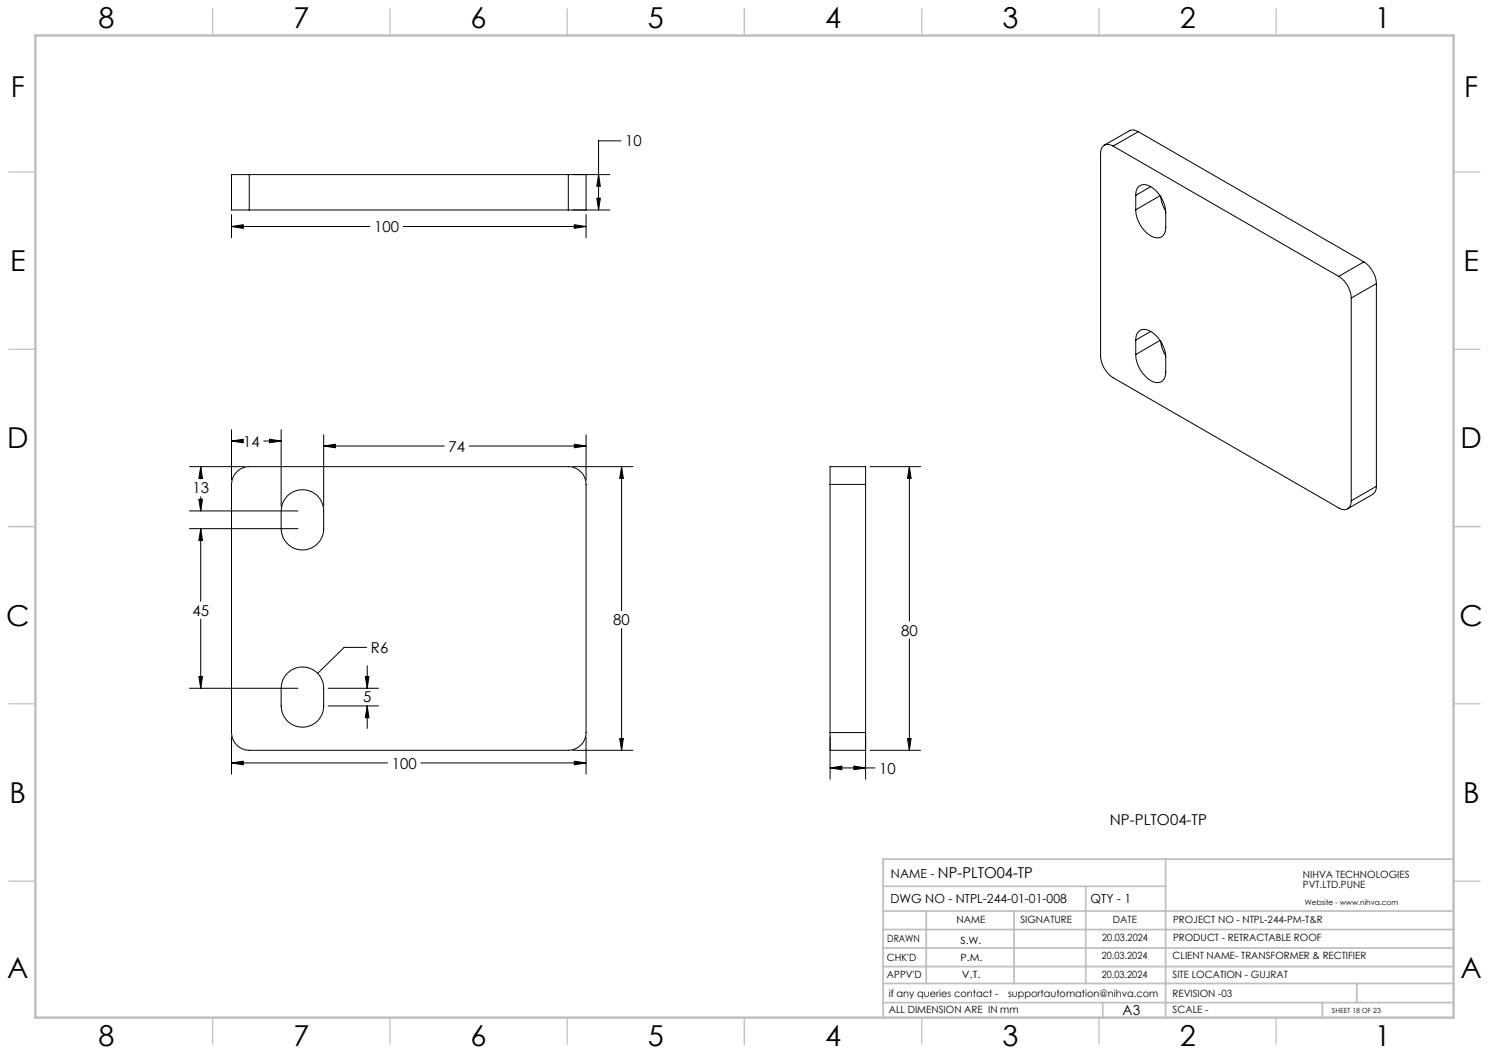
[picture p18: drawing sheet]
<svg xmlns="http://www.w3.org/2000/svg" width="420mm" height="297mm" viewBox="0 0 420 297" stroke-linecap="round" stroke-linejoin="round" font-family="sans-serif">
<defs><g id="words">
<g font-size="8.1">
<text x="27.8" y="8">8</text>
<text x="82.8" y="8">7</text>
<text x="132.8" y="8">6</text>
<text x="182.8" y="8">5</text>
<text x="232.8" y="8">4</text>
<text x="282.8" y="8">3</text>
<text x="332.8" y="8">2</text>
<text x="387.8" y="8">1</text>
<text x="3" y="27.2">F</text>
<text x="413" y="27.2">F</text>
<text x="2.8" y="76.5">E</text>
<text x="412.8" y="76.5">E</text>
<text x="2" y="126.5">D</text>
<text x="412" y="126.5">D</text>
<text x="1.7" y="176.5">C</text>
<text x="411.7" y="176.5">C</text>
<text x="2.7" y="226.5">B</text>
<text x="412.7" y="226.5">B</text>
<text x="2" y="275.7">A</text>
<text x="412" y="275.7">A</text>
<text x="27.8" y="295">8</text>
<text x="82.8" y="295">7</text>
<text x="132.8" y="295">6</text>
<text x="182.8" y="295">5</text>
<text x="232.8" y="295">4</text>
<text x="282.8" y="295">3</text>
<text x="332.8" y="295">2</text>
<text x="387.8" y="295">1</text>
</g>
<g font-size="4.2">
<text x="176.4" y="41.3">10</text>
<text x="105.5" y="65.5">100</text>
<text x="68.6" y="126">14</text>
<text x="126.5" y="127.4">74</text>
<text x="54.3" y="139.2">13</text>
<text x="54.3" y="173.7">45</text>
<text x="173" y="176.4">80</text>
<text x="254.2" y="179.2">80</text>
<text x="104.6" y="184.2">R6</text>
<text x="102.4" y="197.9">5</text>
<text x="110.5" y="216.8">100</text>
<text x="248" y="218.2">10</text>
<text x="313" y="232.7">NP-PLTO04-TP</text>
<text x="264.6" y="247.6">NP-PLTO04-TP</text>
</g>
<text font-size="3.9" x="316.7" y="286.4">A3</text>
<g font-size="3.5">
<text x="251.3" y="247.7">NAME -</text>
<text x="251.2" y="254.8">DWG NO - NTPL-244-01-01-008</text>
<text x="307.6" y="254.8">QTY - 1</text>
</g>
<g font-size="2.8">
<text x="367.5" y="247.7">NIHVA TECHNOLOGIES</text>
<text x="367.5" y="250.5">PVT.LTD.PUNE</text>
<text x="269.8" y="260.4">NAME</text>
<text x="287.8" y="260.4">SIGNATURE</text>
<text x="313.9" y="260.5">DATE</text>
<text x="330.9" y="260.5">PROJECT NO - NTPL-244-PM-T&amp;R</text>
<text x="250.3" y="265.7">DRAWN</text>
<text x="270.9" y="266.1">S.W.</text>
<text x="310.9" y="265.5">20.03.2024</text>
<text x="330.9" y="265.5">PRODUCT - RETRACTABLE ROOF</text>
<text x="250.2" y="271.1">CHK'D</text>
<text x="250.2" y="275.8">APPV'D</text>
<text x="270.9" y="271.1">P.M.</text>
<text x="271.3" y="275.8">V.T.</text>
<text x="310.8" y="270.6">20.03.2024</text>
<text x="310.8" y="275.8">20.03.2024</text>
<text x="330.7" y="275.8">SITE LOCATION - GUJRAT</text>
<text x="330.7" y="270.6">CLIENT NAME- TRANSFORMER &amp; RECTIFIER</text>
<text x="250.7" y="281.1">if any queries contact -</text>
<text x="284.3" y="281.1">supportautomation@nihva.com</text>
<text x="330.7" y="281.1">REVISION -03</text>
<text x="250.7" y="285.6">ALL DIMENSION ARE IN mm</text>
<text x="330.7" y="285.6">SCALE -</text>
</g>
<text font-size="2.1" x="368.1" y="255.1">Website - www.nihva.com</text>
<text font-size="2" x="375.7" y="285.6">SHEET 18 OF 23</text>
</g></defs>
<g fill="none" stroke="#000" stroke-width=".28">
<path d="M175.2 39.7h-6.4v19.5M321.1 37.1l-1.5-.4-.9 .1-7.2 4.2M321.1 37.1l-7.1 4.1M321.1 37.1l63.6 36.8M70.3 49.2h-5v10h5M70.3 59.2h90M70.3 49.2h90M70.3 49.2v10M160.3 49.2h5v10h-5M160.3 49.2v10M161.6 59.2h10.4M161.6 49.2h10.4"/>
<path d="M168.3 55.9h1l-.5 3.3zM168.8 49.2l.5 3.3h-1zM314 41.2a2.17 2.17 0 0 0-2.5-.2 2.17 2.17 0 0 0-1.1 2.2v57.2a7.7 7.7 0 0 0 3.6 6.1l63.6 36.8a2.14 2.14 0 0 0 2.5 .2 2.14 2.14 0 0 0 1-2.3M314 41.2l63.6 36.8M320.4 55.1a2.54 2.54 0 0 1 1-2.7 2.54 2.54 0 0 1 2.9 .1 9.1 9.1 0 0 1 4.5 7.5v4.1a2.54 2.54 0 0 1-1.1 2.7 2.54 2.54 0 0 1-2.9-.1 9.2 9.2 0 0 1-4.4-7.5M320.4 55.1v4.1M324.6 52.6l-4.2 2.5M327.2 55.2l-6.8 4M327.4 55.6l.3 1.5 1.1 2.4M65.3 60.5v6.6M65.3 63.9h39.1M65.3 63.9l3.3-.5v1z"/>
<path d="M113.7 63.9h51.6M162 63.4l3.3 .5-3.3 .5zM165.3 60.5v6.6M377.6 78a7.7 7.7 0 0 1 3.5 6.1M384.7 73.9a7.9 7.9 0 0 1 3.5 6.1M384.7 73.9l-7.1 4.1M320.4 95.9a2.52 2.52 0 0 1 1-2.6 2.52 2.52 0 0 1 2.9 0 9.1 9.1 0 0 1 4.5 7.5v4.1a2.62 2.62 0 0 1-1.4 2.9 2.62 2.62 0 0 1-3.1-.6 9.2 9.2 0 0 1-3.9-7.2M320.4 95.9v4.1M324.6 93.5l-4.2 2.4M327.2 96l-6.8 4M327.4 96.4l.3 1.5 1.1 2.5M381.1 84.1v57.1"/>
<path d="M388.2 80l-7.1 4.1M388.2 80v57.2M53.4 131.6h15.6M56.6 131.6v3.5M56.6 131.6l.5 3.3h-1zM65.3 121.2v14.2M65.3 124.4h2.1M65.3 124.4l3.3-.5v1zM67 132.9l1.2-.8 2.1-.5h90a5 5 0 0 1 5 5v70a5 5 0 0 1-5 5h-90a5 5 0 0 1-5-5l.1-70.7a4.8 4.8 0 0 1 1.6-3zM74.4 124.4h4.9M76 123.9l3.3 .5-3.3 .5zM79.3 121.2v21.6"/>
<path d="M91.3 122.6v20.2M91.3 125.8h34M91.3 125.8l3.3-.5v1zM132.3 125.8h33M161.6 131.6h16.9M162 125.3l3.3 .5-3.3 .5zM165.3 122.6v12.8M175.3 131.6v40.7M175.3 131.6l.5 3.3h-1zM234.1 136.6v-5h10.1v5M234.1 136.6v70M234.1 136.6h10.1"/>
<path d="M244.2 136.6v70M245.4 131.6h14.3M256.5 131.6v43.6M256.5 131.6l.5 3.3h-1zM388.2 137.2l-.3 1.5-.7 .7-7.1 4.1M388.2 137.2l-7.1 4M53.4 149.1h30.6M53.4 144.1h30.6M56.1 140.8h1l-.5 3.3zM56.6 140.1v4M56.6 149.1v20.5M56.6 149.1l.5 3.3h-1z"/>
<path d="M80.9 140a6 6 0 0 1 6.6-1.5 6 6 0 0 1 3.8 5.6v5a6 6 0 0 1-6 6 6 6 0 0 1-6-6l.1-5.7 .6-2.2zM56.6 174.6v19.5M175.3 177.3v34.3M53.4 194.1h30.6M56.1 190.8h1l-.5 3.3zM80.9 190a6 6 0 0 1 6.6-1.5 6 6 0 0 1 3.8 5.6v5a6 6 0 0 1-6 6 6 6 0 0 1-6-6l.1-5.7 .3-1.5zM92.6 194.1h14.2M92.6 199.1h14.2M103 190.8h1.1l-.5 3.3zM103.4 182.6h-6.3l-7.5 7.3M103.6 187.8v6.3M103.6 199.1v6.4"/>
<path d="M103.6 199.1l.5 3.3h-1.1zM256.5 180.2v31.4M65.3 207.9v10.5M65.3 215.2h44M65.3 215.2l3.3-.5v1zM118.7 215.2h46.6M161.6 211.6h16.9M162 214.7l3.3 .5-3.3 .5zM165.3 207.9v10.5M174.8 208.3h1l-.5 3.3zM234.1 207.9v11.9M234.1 216.6h12.7"/>
<path d="M234.1 216.6l3.4-.5v1zM234.1 206.6v5h10.1v-5M234.1 206.6h10.1M240.8 216.1l3.4 .5-3.4 .5zM244.2 207.9v11.9M245.4 211.6h14.3M256 208.3h1l-.5 3.3z"/>
</g>
<g fill="none" stroke="#c0c0c0" stroke-width=".35">
<path d="M60 2.5v7.5M110 2.5v7.5M160 2.5v7.5M210 2.5v7.5M260 2.5v7.5M310 2.5v7.5M360 2.5v7.5M2.5 48.5h7.5M410 48.5h7.5M2.5 98.5h7.5M410 98.5h7.5M2.5 148.5h7.5"/>
<path d="M410 148.5h7.5M2.5 198.5h7.5M410 198.5h7.5M2.5 248.5h7.5M410 248.5h7.5M60 287v7.5M110 287v7.5M160 287v7.5M210 287v7.5M260 287v7.5M310 287v7.5M360 287v7.5"/>
</g>
<g fill="none" stroke="#c0c0c0" stroke-width=".5">
<path d="M249.1 257h160.9M249.1 250h79.7M261.3 257v20.4M286 257v20.4M306.2 250v27.4M328.8 242.3v44.7M410 242.3h-160.9v44.7M249.1 272.6h160.9M249.1 267.4h160.9M249.1 262.2h160.9M249.1 277.4h160.9M382.7 277.4v5.4"/>
<path d="M249.1 282.8h160.9M311 282.8v4.2M373 282.8v4.2"/>
</g>
<path d="M10 10h400v277h-400z" fill="none" stroke="#c0c0c0" stroke-width=".7"/>
<path d="M175.3 131.6l.5 3.3h-1zM174.8 208.3h1l-.5 3.3zM65.3 215.2l3.3-.5v1zM162 214.7l3.3 .5-3.3 .5zM56.1 190.8h1l-.5 3.3zM56.6 149.1l.5 3.3h-1zM65.3 124.4l3.3-.5v1zM76 123.9l3.3 .5-3.3 .5zM56.6 131.6l.5 3.3h-1zM56.1 140.8h1l-.5 3.3zM91.3 125.8l3.3-.5v1zM162 125.3l3.3 .5-3.3 .5zM103 190.8h1.1l-.5 3.3zM103.6 199.1l.5 3.3h-1.1zM65.3 63.9l3.3-.5v1zM162 63.4l3.3 .5-3.3 .5zM168.3 55.9h1l-.5 3.3zM168.8 49.2l.5 3.3h-1zM256.5 131.6l.5 3.3h-1zM256 208.3h1l-.5 3.3zM234.1 216.6l3.4-.5v1zM240.8 216.1l3.4 .5-3.4 .5z" fill="#000"/>
<use href="#words"/>
</svg>
